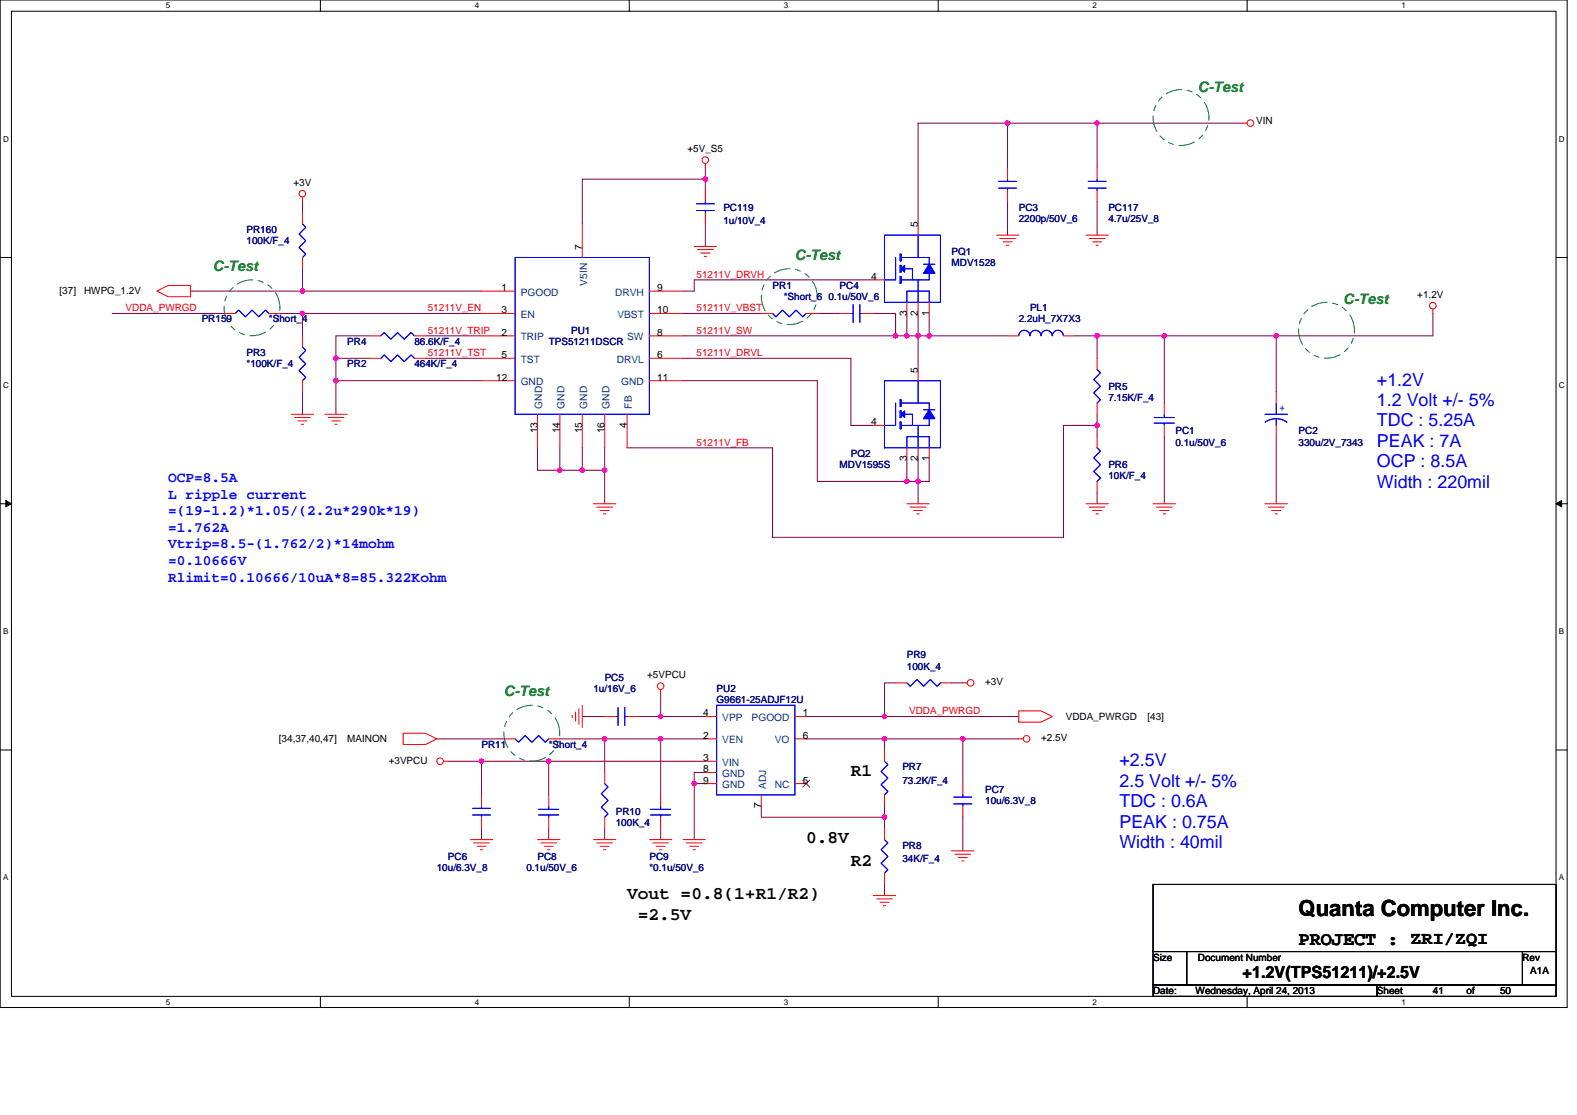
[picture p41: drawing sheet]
<svg xmlns="http://www.w3.org/2000/svg" width="297mm" height="210mm" viewBox="0 0 297 210" stroke-linecap="round" stroke-linejoin="round" font-family="sans-serif">
<defs><g id="words">
<text font-size="4.2" x="244.6" y="172.6">Quanta Computer Inc.</text>
<text font-size="3.6" x="244.6" y="178">PROJECT : ZRI/ZQI</text>
<g font-size="3.4" fill="#00f">
<text x="259.4" y="72.6">+1.2V</text>
<text x="259.4" y="76.5">1.2 Volt +/- 5%</text>
<text x="259.4" y="80.3">TDC : 5.25A</text>
<text x="259.4" y="84.2">PEAK : 7A</text>
<text x="259.4" y="88">OCP : 8.5A</text>
<text x="259.4" y="91.9">Width : 220mil</text>
<text x="210.9" y="144.3">+2.5V</text>
<text x="210.9" y="148.1">2.5 Volt +/- 5%</text>
<text x="210.9" y="152">TDC : 0.6A</text>
<text x="210.9" y="155.9">PEAK : 0.75A</text>
<text x="210.9" y="159.7">Width : 40mil</text>
</g>
<g font-size="3.4">
<text x="160.3" y="146.2">R1</text>
<text x="151.8" y="158.8">0.8V</text>
<text x="160.3" y="163">R2</text>
<text x="118.1" y="169.4">Vout =0.8(1+R1/R2)</text>
<text x="120.1" y="173.2">=2.5V</text>
</g>
<text font-size="3.2" x="234.1" y="184.2">+1.2V(TPS51211)/+2.5V</text>
<g font-size="2.7" fill="#008000">
<text x="225.6" y="17.3">C-Test</text>
<text x="40.1" y="51">C-Test</text>
<text x="149.7" y="48.9">C-Test</text>
<text x="253" y="57.3">C-Test</text>
<text x="94.9" y="131.1">C-Test</text>
</g>
<g font-size="2.7" fill="#00f">
<text x="31.7" y="90.8">OCP=8.5A</text>
<text x="31.7" y="94">L ripple current</text>
<text x="31.7" y="97.1">=(19-1.2)*1.05/(2.2u*290k*19)</text>
<text x="31.7" y="100.2">=1.762A</text>
<text x="31.7" y="103.3">Vtrip=8.5-(1.762/2)*14mohm</text>
<text x="31.7" y="106.4">=0.10666V</text>
<text x="31.7" y="109.5">Rlimit=0.10666/10uA*8=85.322Kohm</text>
</g>
<g font-size="1.9">
<text x="236.6" y="23.4">VIN</text>
<text x="129.5" y="28.7">+5V_S5</text>
<text x="55.3" y="35">+3V</text>
<text x="109.7" y="47" transform="rotate(-90 109.7 47)">7</text>
<text x="172.9" y="42.8" transform="rotate(-90 172.9 42.8)">5</text>
<text x="164.1" y="52.7">4</text>
<text x="11.2" y="55.5">[37]</text>
<text x="15.9" y="55.5">HWPG_1.2V</text>
<text x="94.5" y="54.8">1</text>
<text x="94.5" y="59">3</text>
<text x="123.8" y="54.8">9</text>
<text x="123.8" y="59">10</text>
<text x="170.8" y="59.5" transform="rotate(-90 170.8 59.5)">3</text>
<text x="172.9" y="59.5" transform="rotate(-90 172.9 59.5)">2</text>
<text x="175" y="59.5" transform="rotate(-90 175 59.5)">1</text>
<text x="267" y="56.1">+1.2V</text>
<text x="94.5" y="63.2">2</text>
<text x="123.8" y="63.2">8</text>
<text x="93.4" y="71.7">12</text>
<text x="94.5" y="67.5">5</text>
<text x="123.8" y="71.7">11</text>
<text x="123.8" y="67.5">6</text>
<text x="172.9" y="70.2" transform="rotate(-90 172.9 70.2)">5</text>
<text x="101.2" y="81.6" transform="rotate(-90 101.2 81.6)">13</text>
<text x="105.4" y="81.6" transform="rotate(-90 105.4 81.6)">14</text>
<text x="109.7" y="81.6" transform="rotate(-90 109.7 81.6)">15</text>
<text x="113.9" y="81.6" transform="rotate(-90 113.9 81.6)">16</text>
<text x="118.1" y="80.6" transform="rotate(-90 118.1 80.6)">4</text>
<text x="164.1" y="80.1">4</text>
<text x="170.8" y="86.9" transform="rotate(-90 170.8 86.9)">3</text>
<text x="172.9" y="86.9" transform="rotate(-90 172.9 86.9)">2</text>
<text x="175" y="86.9" transform="rotate(-90 175 86.9)">1</text>
<text x="121.9" y="127.8">+5VPCU</text>
<text x="185.6" y="129">+3V</text>
<text x="132.4" y="134.9">4</text>
<text x="151.2" y="134.9">1</text>
<text x="200.7" y="135.6">VDDA_PWRGD</text>
<text x="216.1" y="135.6">[43]</text>
<text x="52.5" y="139.8">[34,37,40,47]</text>
<text x="65.4" y="139.8">MAINON</text>
<text x="73.2" y="143.8">+3VPCU</text>
<text x="132.4" y="139.1">2</text>
<text x="132.4" y="143.3">3</text>
<text x="151.2" y="139.1">6</text>
<text x="196.1" y="139.6">+2.5V</text>
<text x="132.4" y="145.5">8</text>
<text x="132.4" y="147.6">9</text>
<text x="151.2" y="147.6">5</text>
<text x="143.4" y="152.2" transform="rotate(-90 143.4 152.2)">7</text>
<text x="217.2" y="180.9">Size</text>
<text x="225.6" y="180.9">Document Number</text>
<text x="286.8" y="180.9">Rev</text>
<text x="288.2" y="183.4">A1A</text>
<text x="217.2" y="187.2">Date:</text>
<text x="225.2" y="187.2">Wednesday, April 24, 2013</text>
<text x="259.4" y="187.2">Sheet</text>
<text x="269.9" y="187.2">41</text>
<text x="276.2" y="187.2">of</text>
<text x="282.6" y="187.2">50</text>
</g>
<g font-size="1.9" fill="#000080">
<text x="136.2" y="39.6">PC119</text>
<text x="191.9" y="39.6">PC3</text>
<text x="191.9" y="41.8">2200p/50V_6</text>
<text x="208.8" y="39.6">PC117</text>
<text x="208.8" y="41.8">4.7u/25V_8</text>
<text x="46.4" y="43.9">PR160</text>
<text x="46.4" y="46">100K/F_4</text>
<text x="136.2" y="42.2">1u/10V_4</text>
<text x="179.2" y="48.1">PQ1</text>
<text x="179.2" y="50.2">MDV1528</text>
<text x="145.5" y="54.4">PR1</text>
<text x="147.6" y="56.5">*Short_6</text>
<text x="156.1" y="56.5">0.1u/50V_6</text>
<text x="158.2" y="54.4">PC4</text>
<text x="194" y="58.6">PL1</text>
<text x="38" y="60.7">PR159</text>
<text x="50.6" y="60.7">*Short_4</text>
<text x="65.4" y="64.9">PR4</text>
<text x="78.1" y="64.9">86.6K/F_4</text>
<text x="103.4" y="64.9">TPS51211DSCR</text>
<text x="107.6" y="62.8">PU1</text>
<text x="191.9" y="60.7">2.2uH_7X7X3</text>
<text x="46.4" y="67.1">PR3</text>
<text x="46.4" y="69.2">*100K/F_4</text>
<text x="65.4" y="69.2">PR2</text>
<text x="78.1" y="69.2">464K/F_4</text>
<text x="208.8" y="73.4">PR5</text>
<text x="208.8" y="75.5">7.15K/F_4</text>
<text x="221.4" y="81.8">PC1</text>
<text x="221.4" y="83.9">0.1u/50V_6</text>
<text x="244.6" y="81.8">PC2</text>
<text x="244.6" y="83.9">330u/2V_7343</text>
<text x="158.2" y="88.1">MDV1595S</text>
<text x="160.3" y="86">PQ2</text>
<text x="208.8" y="88.1">PR6</text>
<text x="208.8" y="90.3">10K/F_4</text>
<text x="170.8" y="124">PR9</text>
<text x="111.8" y="130.3">1u/16V_6</text>
<text x="113.9" y="128.2">PC5</text>
<text x="135" y="130.3">PU2</text>
<text x="170.8" y="126.1">100K_4</text>
<text x="135" y="132.4">G9661-25ADJF12U</text>
<text x="90.7" y="140.8">PR11</text>
<text x="103.4" y="140.8">*Short_4</text>
<text x="170" y="145.1">PR7</text>
<text x="170" y="147.6">73.2K/F_4</text>
<text x="185.6" y="149.3">PC7</text>
<text x="116" y="153.5">PR10</text>
<text x="116" y="155.6">100K_4</text>
<text x="185.6" y="151.4">10u/6.3V_8</text>
<text x="84.4" y="161.9">PC6</text>
<text x="101.2" y="161.9">PC8</text>
<text x="122.3" y="161.9">PC9</text>
<text x="170" y="159.8">PR8</text>
<text x="82.3" y="164">10u/6.3V_8</text>
<text x="99.1" y="164">0.1u/50V_6</text>
<text x="122.3" y="164">*0.1u/50V_6</text>
<text x="170" y="162.3">34K/F_4</text>
</g>
<g font-size="1.9" fill="#004080">
<text x="110.6" y="53.8" transform="rotate(-90 110.6 53.8)">V5IN</text>
<text x="98.1" y="55.7">PGOOD</text>
<text x="98.1" y="59.9">EN</text>
<text x="115.9" y="55.7">DRVH</text>
<text x="116.3" y="59.9">VBST</text>
<text x="98.1" y="64.1">TRIP</text>
<text x="118.1" y="64.1">SW</text>
<text x="98.1" y="68.3">TST</text>
<text x="116.2" y="68.3">DRVL</text>
<text x="98.1" y="72.5">GND</text>
<text x="102.1" y="77" transform="rotate(-90 102.1 77)">GND</text>
<text x="106.3" y="77" transform="rotate(-90 106.3 77)">GND</text>
<text x="110.6" y="77" transform="rotate(-90 110.6 77)">GND</text>
<text x="114.8" y="77" transform="rotate(-90 114.8 77)">GND</text>
<text x="117" y="72.5">GND</text>
<text x="119" y="77" transform="rotate(-90 119 77)">FB</text>
<text x="136" y="135.8">VPP</text>
<text x="141.6" y="135.8">PGOOD</text>
<text x="136" y="140">VEN</text>
<text x="145.9" y="140">VO</text>
<text x="136" y="144.2">VIN</text>
<text x="136" y="146.3">GND</text>
<text x="136" y="148.4">GND</text>
<text x="144.3" y="148.6" transform="rotate(-90 144.3 148.6)">ADJ</text>
<text x="145.9" y="148.4">NC</text>
</g>
<g font-size="1.9" fill="#f00">
<text x="131.2" y="52.3">51211V_DRVH</text>
<text x="23.7" y="58.6">VDDA_PWRGD</text>
<text x="80.6" y="58.6">51211V_EN</text>
<text x="131.2" y="58.6">51211V_VBST</text>
<text x="80.6" y="62.8">51211V_TRIP</text>
<text x="131.2" y="62.8">51211V_SW</text>
<text x="80.6" y="67.1">51211V_TST</text>
<text x="131.2" y="67.1">51211V_DRVL</text>
<text x="131.2" y="83.9">51211V_FB</text>
<text x="171.2" y="134.5">VDDA_PWRGD</text>
</g>
<text font-size="1.9" fill="#00f" x="241" y="77.4">+</text>
<g font-size="1.5">
<text x="31.2" y="1.6">5</text>
<text x="89.4" y="1.6">4</text>
<text x="147.6" y="1.6">3</text>
<text x="205.8" y="1.6">2</text>
<text x="264" y="1.6">1</text>
<text x=".6" y="26.6">D</text>
<text x="293.6" y="26.6">D</text>
<text x=".6" y="73">C</text>
<text x="293.6" y="73">C</text>
<text x=".6" y="119.4">B</text>
<text x="293.6" y="119.4">B</text>
<text x=".6" y="165.8">A</text>
<text x="293.6" y="165.8">A</text>
<text x="31.2" y="189.2">5</text>
<text x="89.4" y="189.2">4</text>
<text x="147.6" y="189.2">3</text>
<text x="205.8" y="189.2">2</text>
<text x="264" y="189.2">1</text>
</g>
</g></defs>
<path d="M0 0h295.2v189.7h-295.2zM2.2 2.1h290.9v185.5h-290.9z" fill="none" stroke="#000" stroke-width=".19"/>
<g fill="#fff">
<path d="M31.2 .2h.9v1.7h-.9z"/>
<path d="M31.2 187.9h.9v1.6h-.9z"/>
</g>
<path d="M60.3 0v2.1M60.3 187.6v2.2" fill="none" stroke="#000" stroke-width=".19"/>
<g fill="#fff">
<path d="M89.4 .2h.9v1.7h-.9z"/>
<path d="M89.4 187.9h.9v1.6h-.9z"/>
</g>
<path d="M118.5 0v2.1M118.5 187.6v2.2" fill="none" stroke="#000" stroke-width=".19"/>
<g fill="#fff">
<path d="M147.6 .2h.8v1.7h-.8z"/>
<path d="M147.6 187.9h.8v1.6h-.8z"/>
</g>
<path d="M176.7 0v2.1M176.7 187.6v2.2" fill="none" stroke="#000" stroke-width=".19"/>
<g fill="#fff">
<path d="M205.8 .2h.8v1.7h-.8z"/>
<path d="M205.8 187.9h.8v1.6h-.8z"/>
</g>
<path d="M234.9 0v2.1M234.9 187.6v2.2" fill="none" stroke="#000" stroke-width=".19"/>
<g fill="#fff">
<path d="M264 .2h.8v1.7h-.8z"/>
<path d="M264 187.9h.8v1.6h-.8z"/>
<path d="M.6 25.3h1v1.7h-1z"/>
<path d="M293.6 25.3h1.1v1.7h-1.1z"/>
<path d="M.6 71.7h1v1.7h-1z"/>
<path d="M293.6 71.7h1.1v1.7h-1.1z"/>
</g>
<path d="M0 48.5h2.2M293.1 48.5h2.1" fill="none" stroke="#000" stroke-width=".19"/>
<g fill="#fff">
<path d="M.6 118h1v1.7h-1z"/>
<path d="M293.6 118h1v1.7h-1z"/>
</g>
<path d="M0 94.9h2.2M293.1 94.9h2.1" fill="none" stroke="#000" stroke-width=".19"/>
<path d="M1.1 94.3l1.1 .6-1.1 .6zM293.1 94.9l1-.6v1.2z" fill="#000" stroke="#000" stroke-width=".19"/>
<g fill="#fff">
<path d="M.5 164.4h1.1v1.7h-1.1z"/>
<path d="M293.6 164.4h1v1.7h-1z"/>
</g>
<path d="M0 141.2h2.2M293.1 141.2h2.1M217.2 166.6h75.9v12.6h-75.9zM217.2 179.2h6.3v6.3h-6.3zM223.5 179.2h63.3v6.3h-63.3zM286.8 179.2h6.3v6.3h-6.3zM217.2 185.5h42.2v2.1h-42.2zM259.4 185.5h33.7v2.1h-33.7z" fill="none" stroke="#000" stroke-width=".19"/>
<g fill="none" stroke="#800040" stroke-width=".19">
<path d="M57 38v2.1M132.9 33.7v2.2M132.9 33.7h-23.2v8.5M132.9 31.6v2.1M189.8 23.2h-16.9v19M189.8 38v6.3M189.8 23.2v8.4M189.8 23.2h16.8M206.6 38v6.3M206.6 23.2v8.4M206.6 23.2h27.5M21.1 59h21.1"/>
<path d="M35.9 54.8h21.1M52.7 59h4.3v4.2M57 59h33.7M57 54.8h33.7M57 50.6v4.2M128.6 59h14.8M132.9 42.2v4.2M153.9 59h4.3M164.5 52.7h-33.7v2.1h-2.2M164.5 59h4.2v4.2M170.8 59v4.2M172.9 59v4.2"/>
<path d="M175 59v4.2M269.9 59v4.2h-29.5M57 73.8v4.2M63.3 67.5v4.2M63.3 67.5h6.3M63.3 71.7h27.4M63.3 71.7v6.3M69.6 63.2h-6.3v4.3M80.2 63.2h10.5M80.2 67.5h10.5M128.6 67.5h31.7v12.6h4.2M128.6 71.7h25.3v19h16.9"/>
<path d="M128.6 63.2h40.1M168.7 63.2h2.1M170.8 63.2h2.1M172.9 63.2h2.1M172.9 63.2v6.4M175 63.2h14.8M202.4 63.2h4.2M206.6 78v2.1M206.6 63.2v4.3M206.6 63.2h12.7M219.3 63.2v12.7M219.3 63.2h21.1"/>
<path d="M240.4 63.2v10.6M101.2 84.3v4.3h4.2M105.4 88.6h4.3M105.4 84.3v4.3M109.7 84.3v4.3M109.7 88.6h4.2M113.9 84.3v4.3M113.9 88.6v6.3M170.8 86.4v4.3M170.8 90.7h2.1M172.9 86.4v4.3M172.9 90.7v4.2"/>
<path d="M175 86.4v4.3h-2.1M206.6 80.1h-6.3v21.1h-54.8v-16.9h-27.4M206.6 80.1v2.1M206.6 92.8v2.1M219.3 82.2v12.7M240.4 82.2v12.7M82.3 139.1h12.6M105.4 139.1h8.5M109.7 134.9h4.2M113.9 139.1v6.4M113.9 139.1h10.5M120.2 134.9h4.2"/>
<path d="M124.4 130.7v4.2M124.4 139.1h8.5M124.4 134.9h8.5M124.4 139.1v10.6M151.8 139.1h14.8M151.8 134.9h14.8M166.6 139.1h14.8M166.6 134.9h25.3M166.6 139.1v2.2M168.7 128.6h-2.1v6.3M179.2 128.6h2.2M181.4 139.1v8.5"/>
<path d="M181.4 139.1h10.5M84.4 143.4h6.3M90.7 143.4v6.3M90.7 156v2.1M90.7 143.4h12.7M103.4 143.4h29.5M103.4 156v2.1M103.4 143.4v6.3M113.9 156v2.1M124.4 156v2.1M130.8 147.6v10.5M130.8 147.6h2.1"/>
<path d="M132.9 145.5h-2.1v2.1M143.4 151.8v2.1h23.2M166.6 151.8v2.1M166.6 153.9v2.1M181.4 153.9v6.3M166.6 166.6v2.1"/>
</g>
<g fill="#f0f" stroke="#f0f" stroke-width=".19">
<circle cx="132.8" cy="33.7" r=".42"/>
<circle cx="63.3" cy="67.5" r=".42"/>
<circle cx="63.3" cy="71.7" r=".42"/>
<circle cx="57" cy="59" r=".42"/>
<circle cx="57" cy="54.8" r=".42"/>
<circle cx="113.9" cy="88.5" r=".42"/>
<circle cx="109.7" cy="88.5" r=".42"/>
<circle cx="105.4" cy="88.5" r=".42"/>
<circle cx="172.9" cy="63.2" r=".42"/>
<circle cx="170.8" cy="63.2" r=".42"/>
<circle cx="175" cy="63.2" r=".42"/>
<circle cx="170.8" cy="90.6" r=".42"/>
<circle cx="172.9" cy="90.6" r=".42"/>
<circle cx="189.8" cy="23.2" r=".42"/>
<circle cx="206.6" cy="23.2" r=".42"/>
<circle cx="168.7" cy="63.2" r=".42"/>
<circle cx="206.6" cy="80.1" r=".42"/>
<circle cx="206.6" cy="63.2" r=".42"/>
<circle cx="113.9" cy="139.1" r=".42"/>
<circle cx="124.4" cy="139.1" r=".42"/>
<circle cx="166.6" cy="134.9" r=".42"/>
<circle cx="166.6" cy="139.1" r=".42"/>
<circle cx="124.4" cy="134.9" r=".42"/>
<circle cx="90.7" cy="143.3" r=".42"/>
<circle cx="103.3" cy="143.3" r=".42"/>
<circle cx="130.7" cy="147.6" r=".42"/>
<circle cx="166.6" cy="153.9" r=".42"/>
<circle cx="181.3" cy="139.1" r=".42"/>
<circle cx="240.4" cy="63.2" r=".42"/>
<circle cx="219.3" cy="63.2" r=".42"/>
</g>
<g fill="none" stroke="#f00" stroke-width=".19">
<path d="M57 37.1v.9M132.9 30.8v.8M132.9 35.9v2.1M189.8 31.6v2.1M189.8 35.9v2.1M206.6 31.6v2.1M206.6 35.9v2.1M234.1 23.2h.8M29.6 54.8l2.1-1h4.2v2.1h-4.2zM42.2 59h2.1M50.6 59h2.1M57 40.1v2.1"/>
<path d="M57 48.5v2.1M90.7 59h6.3M90.7 54.8h6.3M109.7 42.2v6.3M122.3 59h6.3M122.3 54.8h6.3M130.8 46.4h4.2M131.4 47h2.9M132 47.6h1.7M132.6 48.3h.5M132.9 40.1v2.1M143.4 59h2.1"/>
<path d="M151.8 59h2.1M158.2 59h2.1M162.4 59h2.1M164.5 52.7h2.1M170.8 56.9v2.1M172.9 42.2v2.1M172.9 56.9v2.1M175 56.9v2.1M187.7 44.3h4.2M188.3 44.9h3M189 45.6h1.6M189.6 46.2h.4"/>
<path d="M204.6 44.3h4.2M205.2 44.9h2.9M205.8 45.6h1.7M206.4 46.2h.5M269.9 58.2v.8M54.9 78h4.2M55.5 78.6h2.9M56.1 79.3h1.7M56.8 79.9h.4M57 63.2v2.2M57 71.7v2.1M61.2 78h4.2"/>
<path d="M61.8 78.6h3M62.5 79.3h1.6M63.1 79.9h.4M69.6 63.2h2.1M69.6 67.5h2.1M78.1 63.2h2.1M78.1 67.5h2.1M90.7 63.2h6.3M90.7 67.5h6.3M90.7 71.7h6.3M101.2 78v6.3M105.4 78v6.3"/>
<path d="M109.7 78v6.3M113.9 78v6.3M118.1 78v6.3M122.3 63.2h6.3M122.3 67.5h6.3M122.3 71.7h6.3M172.9 69.6v2.1M189.8 63.2h2.1M200.3 63.2h2.1M206.6 67.5v2.1M206.6 75.9v2.1M219.3 75.9v2.1"/>
<path d="M240.4 73.8v2.1M111.8 94.9h4.2M112.4 95.5h3M113 96.1h1.7M113.7 96.8h.4M164.5 80.1h2.1M170.8 84.3v2.1M170.8 94.9h4.2M171.4 95.5h3M172.1 96.1h1.7M172.7 96.8h.4M172.9 84.3v2.1"/>
<path d="M175 84.3v2.1M204.6 94.9h4.2M205.2 95.5h2.9M205.8 96.1h1.7M206.4 96.8h.5M206.6 82.2v2.1M206.6 90.7v2.1M217.2 94.9h4.2M217.8 95.5h3M218.5 96.1h1.7M219.1 96.8h.4M219.3 80.1v2.1"/>
<path d="M238.3 94.9h4.2M238.9 95.5h3M239.5 96.1h1.7M240.2 96.8h.4M240.4 80.1v2.1M75.9 138.1h4.3l2.1 1-2.1 1.1h-4.3zM94.9 139.1h2.1M103.4 139.1h2M107.8 134.7v.4M108.4 134.1v1.7M109 133.5v2.9M109.7 132.8v4.2"/>
<path d="M113.9 134.9h2.1M118.1 134.9h2.1M124.4 129.9v.8M132.9 139.1h2.1M132.9 134.9h2.1M149.7 139.1h2.1M149.7 134.9h2.1M168.7 128.6h2.1M177.1 128.6h2.1M181.4 128.6h.8M191.9 133.9h4.2l2.1 1-2.1 1.1h-4.2zM191.9 139.1h.8"/>
<path d="M83.5 143.4h.9M88.6 158.1h4.2M89.2 158.7h3M89.8 159.4h1.7M90.7 149.7v2.1M90.7 153.9v2.1M101.2 158.1h4.2M101.9 158.7h2.9M102.5 159.4h1.7M103.4 149.7v2.1M103.4 153.9v2.1M111.8 158.1h4.2"/>
<path d="M112.4 158.7h3M113 159.4h1.7M113.9 145.5v2.1M113.9 153.9v2.1M122.3 158.1h4.2M123 158.7h2.9M123.6 159.4h1.7M124.4 149.7v2.1M124.4 153.9v2.1M128.6 158.1h4.3M129.3 158.7h2.9M129.9 159.4h1.7"/>
<path d="M132.9 143.4h2.1M132.9 147.6h2.1M132.9 145.5h2.1M143.4 149.7v2.1M149.7 147.6h2.1M166.6 141.3v2.1M166.6 149.7v2.1M166.6 156v2.1M181.4 147.6v2.1M181.4 151.8v2.1M90.5 160h.4M103.1 160h.5"/>
<path d="M113.7 160h.4M124.2 160h.4M130.6 160h.4M164.5 168.7h4.2M165.1 169.3h3M165.8 169.9h1.6M166.4 170.6h.4M166.6 164.4v2.2M179.2 160.2h4.3M179.9 160.9h2.9M180.5 161.5h1.7M181.1 162.1h.5"/>
<circle cx="57" cy="36.5" r=".62"/>
<circle cx="132.8" cy="30.1" r=".62"/>
<circle cx="235.5" cy="23.2" r=".62"/>
<circle cx="269.9" cy="57.6" r=".62"/>
<circle cx="124.4" cy="129.2" r=".62"/>
<circle cx="182.8" cy="128.6" r=".62"/>
<circle cx="193.4" cy="139.1" r=".62"/>
<circle cx="82.9" cy="143.3" r=".62"/>
</g>
<g fill="none" stroke="#008040" stroke-width=".19" stroke-dasharray="3 1 1 1 1 1">
<circle cx="222.4" cy="22.1" r="5.3"/>
<circle cx="47.5" cy="58" r="5.3"/>
<circle cx="148.7" cy="55.9" r="5.3"/>
<circle cx="249.9" cy="62.2" r="5.3"/>
<circle cx="100.2" cy="138.1" r="5.3"/>
</g>
<g fill="none" stroke="#00f" stroke-width=".19">
<path d="M131.2 38.4h3.4M131.2 39.6h3.4M132.9 39.6v.5M132.9 38v.4M188.1 35.4h3.4M188.1 34.2h3.4M189.8 35.4v.5M189.8 33.7v.5M205 35.4h3.3M205 34.2h3.3M206.6 33.7v.5M206.6 35.4v.5"/>
<path d="M44.3 59l.7-.6 1.2 1.3 1.3-1.3 1.2 1.3 1.3-1.3 .6 .6M57 42.2l.6 .6-1.3 1.3 1.3 1.2-1.3 1.3 1.3 1.3-.6 .6M97 48.5h25.3v29.5h-25.3zM145.5 59l.7 .7 1.2-1.3 1.3 1.3 1.2-1.3 1.3 1.3 .6-.7M160.3 59h.4M160.7 57.4v3.3M162 59h.4M162 57.4v3.3M166.6 44.3h10.5v12.6h-10.5zM168.7 48.5v4.2h-2.1M169.5 52.1h.3v1.2h-.3zM169.5 50h.3v1.2h-.3z"/>
<path d="M169.5 47.9h.3v1.2h-.3zM169.8 48.5h5.2v1.3M170.4 50.6h1.5v2.1M170.8 56.9v-2.1h4.2v2.1M172.9 44.3v4.2M172.9 52.7v4.2M174 49.8h2.1M175 51.5v1.2h-5.2M57 65.4l.6 .6-1.3 1.3 1.3 1.2-1.3 1.3 1.3 1.3-.6 .6M71.7 67.5l.7-.7 1.2 1.3 1.3-1.3 1.3 1.3 1.2-1.3 .7 .7M71.7 63.2l.7-.6 1.2 1.3 1.3-1.3 1.3 1.3 1.2-1.3 .7 .6M166.6 71.7h10.5v12.6h-10.5z"/>
<path d="M168.7 75.9v4.2h-2.1M169.5 79.5h.3v1.3h-.3zM169.5 77.4h.3v1.2h-.3zM169.5 75.3h.3v1.2h-.3zM169.8 75.9h5.2v1.3M170.4 78h1.5v2.1M172.9 71.7v4.2M174 77.2h2.1M175 78.8v1.3h-5.2M191.9 63.2a1.05 1.05 0 0 1 1-1 1.05 1.05 0 0 1 1.1 1 1.05 1.05 0 0 1 1-1 1.05 1.05 0 0 1 1.1 1M196.1 63.2a1.05 1.05 0 0 1 1.1-1 1.05 1.05 0 0 1 1 1M198.2 63.2a1.04 1.04 0 0 1 1.1-1 1.04 1.04 0 0 1 1 1"/>
<path d="M206.6 69.6l.7 .6-1.3 1.3 1.3 1.2-1.3 1.3 1.3 1.3-.7 .6M217.4 78.6h3.8M217.4 79.7h3.8M219.3 79.7v.4M219.3 78v.6M238.3 78h4.2M238.3 79.5l.8-.4 1.3-.3 1.2 .3 .8 .4M240.4 78.8v1.3M240.4 75.9v2.1M170.8 84.3v-2.1h4.2v2.1M172.9 80.1v4.2M206.6 84.3l.7 .7-1.3 1.2 1.3 1.3-1.3 1.3 1.3 1.2-.7 .7"/>
<path d="M97 139.1l.7 .7 1.2-1.3 1.3 1.3 1.2-1.3 1.3 1.3 .7-.7M116 134.9h.4M116.4 133.2v3.4M117.7 134.9h.4M117.7 133.2v3.4M135 132.8h14.7v16.9h-14.7zM170.8 128.6l.6 .6 1.3-1.2 1.3 1.2 1.2-1.2 1.3 1.2 .6-.6M89 153.5h3.4M89 152.2h3.4M90.7 151.8v.4M90.7 153.5v.4M101.4 152.4h3.8"/>
<path d="M101.4 153.5h3.8M103.4 153.5v.4M103.4 151.8v.6M113.9 147.6l.6 .6-1.2 1.3 1.2 1.2-1.2 1.3 1.2 1.3-.6 .6M122.5 152.4h3.8M122.5 153.5h3.8M124.4 153.5v.4M124.4 151.8v.6M166.6 143.4l.6 .6-1.2 1.3 1.2 1.2-1.2 1.3 1.2 1.3-.6 .6M166.6 158.1l.6 .7-1.2 1.2 1.2 1.3-1.2 1.3 1.2 1.2-.6 .6M179.7 150.1h3.3M179.7 151.4h3.3"/>
<path d="M181.4 149.7v.4M181.4 151.4v.4"/>
</g>
<g fill="#00f" stroke="#00f" stroke-width=".19">
<path d="M175 77.2l1.1 1.6h-2.1z" fill-rule="evenodd"/>
<path d="M170.4 77.4v1.2l-.6-.6z" fill-rule="evenodd"/>
<path d="M175 77.2l1.1 1.6h-2.1z" fill-rule="evenodd"/>
<path d="M170.4 77.4v1.2l-.6-.6z" fill-rule="evenodd"/>
<path d="M175 49.8l1.1 1.7h-2.1z" fill-rule="evenodd"/>
<path d="M169.8 50.6l.6-.6v1.2z" fill-rule="evenodd"/>
<path d="M175 49.8l1.1 1.7h-2.1z" fill-rule="evenodd"/>
<path d="M169.8 50.6l.6-.6v1.2z" fill-rule="evenodd"/>
</g>
<path d="M151.2 146.9l1.3 1.3M152.5 146.9l-1.3 1.3" fill="none" stroke="#804000" stroke-width=".19"/>
<use href="#words"/>
</svg>
